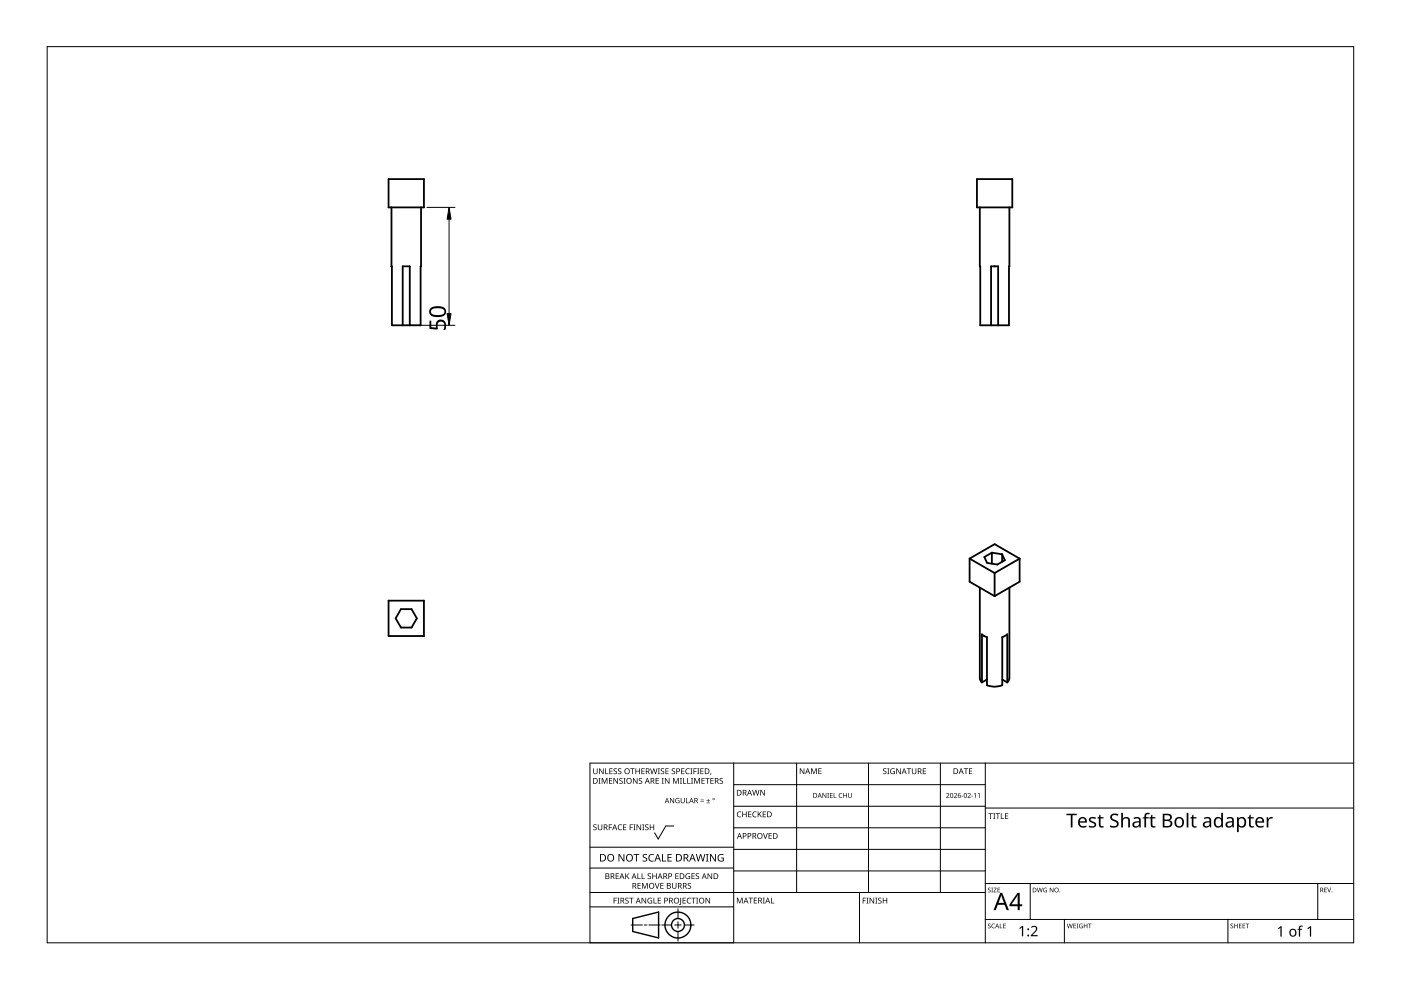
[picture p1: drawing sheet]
<svg xmlns="http://www.w3.org/2000/svg" width="297mm" height="210mm" viewBox="0 0 297 210" stroke-linecap="round" stroke-linejoin="round" font-family="sans-serif">
<g fill="none" stroke="#000" stroke-width=".38">
<path d="M82.4 38h7.5v6h-7.5zM207.1 38h7.5v6h-7.5zM83 44v12.5M83 56.5h.1M89.3 44l-.1 25h-6.1l-.1-12.5M207.7 44l.1 25h6.1l.1-25M85.4 69v-12.5h1.5v12.5M210.1 69v-12.5h1.5v12.5M205.6 118.4l5.3 3.1M205.6 118.4v4.9l5.3 3.1M210.3 117.2v2.3M210.3 117.2l2.2 .3"/>
<path d="M210.3 117.2l-1.6 .9 .6 1.3 2.2 .3 1.6-.9-.6-1.3M212.5 117.5v1.6M216.2 118.4l-5.3 3.1M216.2 118.4v4.9l-5.3 3.1M216.2 118.4l-5.3-3-5.3 3M82.4 127.4h7.5v7.5h-7.5zM85 129.2h2.3l1.1 1.9-1.1 2h-2.3l-1.1-2zM207.7 124.6v19.1M208.2 134.5l.5 .4M208.2 134.5v10.2l1.1-.6M210.9 121.5v4.9M213.5 134.5l-1 .6v10.2a4.5 4.5 0 0 1-3.2 0v-10.2l-.6-.2"/>
<path d="M213.6 134.5v10.2l-1.1-.6M214 124.6v19.1M207.7 143.8l.5 .9M214 143.8l-.1 .4-.4 .5"/>
</g>
<path d="M10 9.9h277v190h-277z" fill="none" stroke="#000" stroke-width=".21"/>
<g fill="none" stroke="#000" stroke-width=".21">
<path d="M125.1 179.6h30.5M142.8 175.1h-1.6l-1.6 2.8-.8-1.3M155.6 166.4h53.3M155.6 161.8v38.1h-30.5v-38.1h161.9M168.9 161.8v27.4M184.1 161.8v27.4M199.4 161.8v27.4M208.9 170.9h-53.3M208.9 175.5h-53.3M208.9 161.8v38.1M287 171.3h-78.1M125.1 192.3h30.5"/>
<path d="M125.1 189.2h83.8M133.8 196.1h2.4M136.6 196.1h.6M140 196.1h-2.4M140.3 196.1h2.1M143.1 196.1h1.3M143.7 195.4v1.4M143.7 197.5v2M143.7 192.7v2M147.2 196.1h-2.1M155.6 180.1h53.3M155.6 184h-30.5"/>
<path d="M182.2 189.2v10.7M208.9 184.7h-53.3M218.4 187.3v7.6M225.7 194.9v5M260.3 194.9v5M279.4 187.3v7.6M287 194.9h-78.1M287 187.3h-78.1"/>
</g>
<g fill="#000">
<path d="M125.8 174.9l.5-.1h.2l-.1 .2a.25 .25 0 0 0-.3-.1 .25 .25 0 0 0 0 .4 .42 .42 0 0 1 .4 .5 .42 .42 0 0 1-.7 .2v-.1a.27 .27 0 0 0 .5 0 .27 .27 0 0 0-.1-.4l-.4-.2zM125.8 162.9h.1v.8a.32 .32 0 0 0 .3 .3 .32 .32 0 0 0 .3-.3v-.8h.2v.8a.47 .47 0 0 1-.5 .4 .47 .47 0 0 1-.4-.4zM126.9 165h.4l-.1 .1v1l.1 .1h-.4l.1-.1v-1zM126.8 174.8h.1v.8a.32 .32 0 0 0 .3 .3 .32 .32 0 0 0 .3-.3v-.8h.2v.8a.47 .47 0 0 1-.5 .4 .47 .47 0 0 1-.4-.4zM127 162.9h.2l.6 1v-1h.2v1.2h-.2l-.7-1 .1 1h-.2zM127.6 165h.2l.4 1 .4-1h.2v1.2h-.2v-1.1l-.4 1.1h-.1l-.4-1.1v1.1h-.1zM128.3 162.9h.2v1.1h.5v.1h-.7zM129.1 174.8h.7v.1h-.6v.5h.5v.1h-.5v.5h-.1zM129.1 165h.7v.1h-.5v.4h.5v.1h-.5v.4h.5v.2h-.7zM129.2 162.9h.7v.1h-.5v.4h.4v.2h-.4v.4h.5v.1h-.7zM130.1 163l.5-.1 .2 .1v.1a.25 .25 0 0 0-.4-.1 .25 .25 0 0 0 0 .4 .42 .42 0 0 1 .4 .5 .42 .42 0 0 1-.7 .2v-.1a.27 .27 0 0 0 .5 0 .27 .27 0 0 0-.1-.4l-.4-.2zM130.1 165h.1l.7 1v-1h.1v1.2h-.2l-.6-1v1h-.1z"/>
<path d="M131.1 175l.5-.2 .3 .1-.1 .1a.49 .49 0 0 0-.7 .4 .49 .49 0 0 0 .8 .4 .57 .57 0 0 1-.8 0 .57 .57 0 0 1 0-.8zM131.1 163l.4-.1 .2 .1v.1a.25 .25 0 0 0-.4-.1 .25 .25 0 0 0 0 .4 .42 .42 0 0 1 .4 .5 .42 .42 0 0 1-.6 .2v-.1a.27 .27 0 0 0 .4 0 .27 .27 0 0 0-.1-.4l-.3-.2zM131.4 165.1l.4-.2 .2 .1v.1a.25 .25 0 0 0-.4-.1 .25 .25 0 0 0 0 .4l.4 .2v.4l-.4 .2-.3-.1 .1-.1a.27 .27 0 0 0 .4 .1 .27 .27 0 0 0-.1-.4l-.4-.3zM132.2 165h.4l-.1 .1v1l.1 .1h-.4l.1-.1v-1zM132.1 174.8h.7v.1h-.5v.4h.5v.1h-.5v.5h.5v.1h-.7zM133.5 174.8h.7v.1h-.5v.5h.5v.1h-.5v.5h-.2zM133.6 162.9h.9v.1h-.3v1.1h-.2v-1.1h-.4zM134.3 174.8h.4l-.1 .1v1l.1 .1h-.4l.1-.1v-1zM134.2 165h.2l.6 1v-1h.2v1.2h-.2l-.7-1v1h-.1zM134.7 162.9h.2v.5h.6v-.5h.2v1.2h-.2v-.5h-.6v.5h-.2zM135 174.8h.1l.7 1v-1h.1v1.2h-.2l-.6-1v1h-.1zM135.5 165.1l.4-.2 .2 .1v.1a.25 .25 0 0 0-.4-.1 .25 .25 0 0 0 0 .4l.4 .2v.4l-.4 .2-.3-.1 .1-.1a.27 .27 0 0 0 .4 .1 .27 .27 0 0 0-.1-.4l-.3-.3z"/>
<path d="M136.2 174.8h.4l-.1 .1v1l.1 .1h-.4l.1-.1v-1zM136 162.9h.7v.1h-.6v.4h.5v.2h-.5v.4h.6v.1h-.7zM136.8 174.9l.4-.1h.3l-.1 .2a.25 .25 0 0 0-.3-.1 .25 .25 0 0 0 0 .4 .42 .42 0 0 1 .4 .5 .42 .42 0 0 1-.7 .2v-.1a.27 .27 0 0 0 .5 0 .27 .27 0 0 0-.1-.4l-.4-.2zM137.8 174.8h.1v.5h.6v-.5h.2v1.2h-.2v-.6h-.6v.6h-.1zM137.8 162.9h.2l.3 1 .2-1h.2l.3 1 .2-1h.2l-.3 1.2h-.2l-.3-1-.3 1h-.1zM139 165h.7v.1h-.5v.4h.5v.1h-.5v.4h.5v.2h-.7zM139.5 162.9h.4l-.1 .1v1l.1 .1h-.4l.1-.1v-1zM140.3 165h.4l-.1 .1v1l.1 .1h-.4l.1-.1v-1zM140.1 163l.5-.1 .2 .1v.1a.25 .25 0 0 0-.4-.1 .25 .25 0 0 0 0 .4 .42 .42 0 0 1 .4 .5 .42 .42 0 0 1-.7 .2l.1-.1a.27 .27 0 0 0 .4 0 .27 .27 0 0 0-.1-.4l-.4-.2zM141.1 162.9h.7v.1h-.6v.4h.5v.2h-.5v.4h.6v.1h-.7zM141 165h.1l.7 1v-1h.1v1.2h-.1l-.7-1v1h-.1zM142.1 169.2h.1l.6 .9v-.9h.1v1.1h-.1l-.6-.9v.9h-.1z"/>
<path d="M142.5 163l.4-.1 .2 .1v.1a.25 .25 0 0 0-.4-.1 .25 .25 0 0 0 0 .4 .42 .42 0 0 1 .4 .5 .42 .42 0 0 1-.6 .2v-.1a.27 .27 0 0 0 .4 0 .27 .27 0 0 0-.1-.4l-.4-.2zM142.7 165h.2l.4 1 .4-1h.2v1.2h-.1v-1.1l-.4 1.1h-.2l-.4-1.1v1.1h-.1zM143.3 169.3l.5-.1 .3 .1-.1 .1a.45 .45 0 0 0-.7 .3 .45 .45 0 0 0 .6 .5v-.4h-.2v-.1h.4v.6a.6 .6 0 0 1-.8-.2 .6 .6 0 0 1 0-.8zM144.2 165h.4l-.2 .1v1l.2 .1h-.4l.1-.1v-1zM144.8 165h.2v1h.5v.2h-.7zM144.4 162.9h.7v.1h-.5v.4h.5v.2h-.5v.4h.5v.1h-.7zM144.3 169.2h.2v.7a.28 .28 0 0 0 .2 .3 .28 .28 0 0 0 .3-.3v-.7h.2v.7a.42 .42 0 0 1-.5 .4 .42 .42 0 0 1-.4-.4zM145.5 169.2h.1v1h.5v.1h-.6zM145.7 165h.2v1h.5v.2h-.7zM145.5 163.1l.3-.2 .4 .1v.1l-.3-.1a.49 .49 0 0 0-.4 .7 .49 .49 0 0 0 .7 .3 .57 .57 0 0 1-.8-.1 .57 .57 0 0 1 0-.8zM146.4 162.9h.4l-.1 .1v1l.1 .1h-.4l.1-.1v-1zM146.5 165h.5l-.2 .1v1l.2 .1h-.5l.2-.1v-1z"/>
<path d="M147 162.9h.7v.1h-.5v.5h.5v.1h-.5v.5h-.2zM147.2 165h.2l.4 1 .4-1h.2v1.2h-.2l.1-1.1-.5 1.1h-.1l-.4-1.1v1.1h-.1zM147.8 162.9h.5l-.2 .1v1l.2 .1h-.5l.2-.1v-1zM148.5 169.9h.7v.1h-.7zM148.5 169.5h.7v.2h-.7zM148.5 162.9h.7v.1h-.6v.4h.5v.2h-.5v.4h.6v.1h-.7zM148.7 165h.7v.1h-.5v.4h.5v.1h-.5v.4h.5v.2h-.7zM149.8 170.2h.7v.1h-.7zM149.5 165h.9v.1h-.3v1.1h-.2v-1.1h-.4zM150.1 169.4l.1 .3h.3l-.3 .1v.3l-.1-.3h-.3l.3-.1zM150.7 163.9h.1l-.2 .4zM150.6 165h.7v.1h-.5v.4h.5v.1h-.5v.4h.5v.2h-.7z"/>
<path d="M152.6 165.1l.4-.2 .3 .1-.1 .1a.25 .25 0 0 0-.4-.1 .25 .25 0 0 0 0 .4l.4 .2 .1 .4-.4 .2-.4-.1 .1-.1a.27 .27 0 0 0 .5 .1 .27 .27 0 0 0-.1-.4l-.4-.3zM156.4 172.2l.4-.2 .4 .1-.1 .1a.49 .49 0 0 0-.7 .5 .49 .49 0 0 0 .7 .4 .57 .57 0 0 1-.8 0 .57 .57 0 0 1 0-.8zM157.4 172.1h.1v.5h.7v-.5h.1v1.2h-.1v-.6h-.7v.6h-.1zM158.6 172.1h.7v.1h-.5v.4h.5v.1h-.5v.4h.5v.2h-.7zM159.7 172.2l.3-.2 .4 .1v.1h-.3a.49 .49 0 0 0-.4 .6 .49 .49 0 0 0 .7 .3 .57 .57 0 0 1-.8 0 .57 .57 0 0 1 0-.8zM159.5 167.5h.1l.3 1 .3-1h.1l.3 1 .3-1h.1l-.3 1.2h-.2l-.3-1.1-.2 1.1h-.2zM160.7 172.1h.1v.6l.5-.6h.2l-.5 .5 .5 .7h-.1l-.5-.6-.1 .6h-.1zM161.8 176.6h.1l.4 1.1 .3-1.1h.2l-.4 1.2h-.2zM161.2 167.5h.2l.6 1v-1h.2v1.2h-.2l-.7-1v1h-.1zM161.7 172.1h.7v.1h-.5v.4h.5v.1h-.5v.4h.5v.2h-.7zM163 176.6h.6v.2h-.5v.3h.5v.2h-.5v.4h.5v.1h-.6zM169.6 162.9h.2l.6 1v-1h.1v1.2h-.1l-.7-1v1h-.1z"/>
<path d="M172 162.9h.2l.4 1 .3-1h.3v1.2h-.2v-1l-.4 1h-.1l-.4-1.1v1.1h-.1zM173.5 162.9h.7v.1h-.5v.4h.4v.1h-.4v.5h.5v.1h-.7zM174.4 168.1h.1l.6 .9v-.9h.1v1.1h-.2l-.5-.9v.9h-.1zM175.4 168.1h.4l-.2 .1 .2 1h-.4l.1-.1zM176 168.1h.5v.2h-.4v.3h.4v.1h-.4v.4h.4v.1h-.5zM176.8 168.1h.1v1h.4v.1h-.5zM178 168.3l.3-.2 .3 .1-.1 .1a.41 .41 0 0 0-.6 .4 .41 .41 0 0 0 .7 .3 .48 .48 0 0 1-.7 0 .48 .48 0 0 1 .1-.7zM178.8 168.1h.1v.5h.5v-.5h.2v1.1h-.2v-.5h-.5v.5h-.1zM179.8 168.1h.2v.7a.26 .26 0 0 0 .2 .3 .26 .26 0 0 0 .3-.3v-.7h.1v.7a.39 .39 0 0 1-.4 .4 .39 .39 0 0 1-.4-.4zM187.3 163l.4-.1 .2 .1v.1a.25 .25 0 0 0-.4-.1 .25 .25 0 0 0 0 .4 .42 .42 0 0 1 .4 .5 .42 .42 0 0 1-.6 .2v-.1a.27 .27 0 0 0 .4 0 .27 .27 0 0 0-.1-.4l-.3-.2zM188.1 162.9h.5l-.2 .1v1l.2 .1h-.5l.2-.1v-1zM188.9 163.1l.5-.2 .3 .1v.1a.5 .5 0 0 0-.8 .4 .5 .5 0 0 0 .7 .5v-.4h-.3v-.1h.4v.6a.66 .66 0 0 1-.8-.1 .66 .66 0 0 1 0-.9z"/>
<path d="M190 162.9h.2l.7 1-.1-1h.2v1.2h-.2l-.6-1v1h-.2zM192.3 162.9h.9v.1h-.4v1.1h-.2v-1.1h-.3zM193.3 162.9h.2v.8a.32 .32 0 0 0 .3 .3 .32 .32 0 0 0 .3-.3v-.8h.2v.8a.47 .47 0 0 1-.5 .4 .47 .47 0 0 1-.5-.4zM195.7 162.9h.6v.1h-.5v.4h.5v.2h-.5v.4h.5v.1h-.6zM200.6 168.3a.37 .37 0 0 1 .6 0 .37 .37 0 0 1-.2 .5l-.2 .3h.5v.1h-.7l.3-.4a.27 .27 0 0 0 .3-.4 .27 .27 0 0 0-.5-.1zM202.3 168.3a.37 .37 0 0 1 .6 0 .37 .37 0 0 1-.3 .5l-.2 .3h.5v.1h-.7l.3-.4a.27 .27 0 0 0 .3-.4 .27 .27 0 0 0-.4-.1zM203.9 168.7h.3v.1h-.3zM204.4 162.9h.9v.1h-.4v1.1h-.2v-1.1h-.3zM205.2 168.3a.37 .37 0 0 1 .6 0 .37 .37 0 0 1-.3 .5l-.2 .3h.5v.1h-.6l.2-.4a.27 .27 0 0 0 .3-.4 .27 .27 0 0 0-.4-.1zM206 168.7h.3v.1h-.3zM205.4 162.9h.7v.1h-.5v.4h.5v.1h-.5v.5h.5v.1h-.7zM206.5 168.4l.4-.3v1.1h-.2l.1-.9z"/>
<path d="M207.3 168.4l.4-.3v1.1h-.1v-.9zM209.6 172.4h.9v.2h-.4v1h-.1v-1h-.4zM210.6 172.4h.4l-.1 .1v1l.1 .1h-.4l.1-.1v-1zM211.1 172.4h.9v.2h-.4v1h-.1v-1h-.4zM212.2 172.4h.2v1.1h.5v.1h-.7zM213.1 172.4h.7v.2h-.6v.3h.5v.2h-.5v.4h.6v.1h-.7zM226.1 172.5h2.2v.4h-.9v2.5h-.4v-2.5h-.9zM231 173.5a1.29 1.29 0 0 1 1.4-.1l-.2 .2-.4-.1a.35 .35 0 0 0-.6 .2 .35 .35 0 0 0 .4 .4l.2 .1a.66 .66 0 0 1 .6 .8 .66 .66 0 0 1-.9 .5l-.6-.2v-.3l.7 .2 .4-.2v-.3l-.6-.3a.58 .58 0 0 1-.4-.9zM233.1 172.8h.2v.5h.7v.2h-.7v1.3l.2 .4 .5-.1v.3a.67 .67 0 0 1-1-.6v-1.3h-.3v-.1l.3-.2zM235.5 172.8a1.38 1.38 0 0 1 1.6-.2l-.1 .4-.4-.2a.55 .55 0 0 0-.8 .3 .55 .55 0 0 0 .6 .7 .88 .88 0 0 1 .8 1.1 .88 .88 0 0 1-1.3 .6l-.6-.2v-.3l.2 .1a.82 .82 0 0 0 1.3-.4l-.1-.3-.4-.3a.88 .88 0 0 1-.8-1.3zM237.7 172.3h.4v1.3a.84 .84 0 0 1 .9-.3 .84 .84 0 0 1 .6 .7v1.4h-.4v-1.4a.59 .59 0 0 0-.7-.5 .59 .59 0 0 0-.4 .8v1.1h-.4zM242.8 172.5l.8-.2 .2 .1-.1 .3a.46 .46 0 0 0-.6 0 .46 .46 0 0 0-.1 .6h.5v.2h-.5v1.9h-.4v-1.9h-.3v-.1l.3-.2z"/>
<path d="M244.1 172.8h.2v.5h.7v.2h-.7v1.3l.2 .4 .5-.1v.3a.67 .67 0 0 1-1-.6v-1.3h-.3v-.1l.3-.2zM252.8 172.8h.2v.5h.7v.2h-.7v1.3l.2 .4 .5-.1v.3a.67 .67 0 0 1-1-.6v-1.3h-.3v-.1l.3-.2zM265 172.8h.2v.5h.6v.2h-.6v1.3l.2 .4 .4-.1v.3a.67 .67 0 0 1-1-.6v-1.3h-.3v-.1l.3-.2zM268.6 173.3h.3v.4l.4-.4 .5-.1v.4h-.5l-.3 .3-.1 1.5h-.3zM130.1 190.3h.7v.2h-.5v.4h.4v.1h-.4v.6h-.2zM130.5 185.2h.7v.1h-.5v.4h.5v.1h-.5v.4h.5v.2h-.7zM130.9 190.3h.4l-.1 .2v.9l.1 .2h-.4l.1-.2v-.9zM131.1 181.1h.3l.8 1.3v-1.3h.2v1.6h-.3l-.8-1.4v1.4h-.2zM132.6 190.5l.4-.2 .3 .1-.1 .1a.25 .25 0 0 0-.4-.1 .25 .25 0 0 0 0 .4 .4 .4 0 0 1 .5 .3 .4 .4 0 0 1-.3 .5 .4 .4 0 0 1-.5-.2h.1a.27 .27 0 0 0 .5 .1 .27 .27 0 0 0-.1-.5l-.4-.2zM132.6 185.2h.1v.6l.6-.6h.1l-.4 .5 .5 .7h-.2l-.5-.6-.1 .6h-.1zM133.4 190.3h.9v.2h-.4v1.1h-.1v-1.1h-.4zM134.3 181.1h1.2v.2h-.5v1.4h-.2v-1.4h-.5z"/>
<path d="M135.2 185.2h.1v1h.5v.2h-.6zM135.2 187.2h.6v.1h-.5v.4h.5v.2h-.5v.4h.5v.1h-.6zM136 185.2h.2v1h.5v.2h-.7zM136.1 187.2h.2l.4 1 .4-1h.2v1.2h-.1v-1l-.4 1h-.2l-.4-1 .1 1h-.2zM136 190.3h.2l.7 1.1-.1-1.1h.2v1.3h-.2l-.6-1v1h-.2zM136.3 181.2l.4-.1h.5l-.2 .2a.33 .33 0 0 0-.5 .1 .33 .33 0 0 0 .4 .4 .49 .49 0 0 1 .3 .7 .49 .49 0 0 1-.8 .2l-.2-.1v-.2l.3 .1a.35 .35 0 0 0 .5-.2 .35 .35 0 0 0-.4-.4l-.3-.3zM137.4 190.5l.6-.2 .3 .1-.1 .1a.5 .5 0 0 0-.8 .4 .5 .5 0 0 0 .7 .5v-.3h-.3v-.2h.5v.6a.66 .66 0 0 1-.9-.1 .66 .66 0 0 1 0-.9zM137.4 185.3l.4-.2 .2 .1v.1a.25 .25 0 0 0-.4-.1 .25 .25 0 0 0 0 .4 .42 .42 0 0 1 .4 .6 .42 .42 0 0 1-.6 .2v-.2a.27 .27 0 0 0 .4 .1 .27 .27 0 0 0-.1-.4l-.3-.3zM137.7 181.3l.4-.2h.6l-.1 .2-.4-.1a.64 .64 0 0 0-.5 .9 .64 .64 0 0 0 .9 .3v.2a.83 .83 0 0 1-1-.3 .83 .83 0 0 1 .1-1zM138.6 190.3h.1v1.1h.5v.2h-.6zM138.8 187.2h.2l.3 1.1 .4-1.1h.1l-.4 1.2h-.1zM138.3 185.2h.2v.5h.6v-.5h.1v1.2h-.1v-.6h-.6v.6h-.2z"/>
<path d="M139.5 190.3h.6v.2h-.5v.4h.5v.1h-.5v.4h.5v.2h-.6zM140.4 181.1h.2v1.4h.7v.2h-.9zM140 187.2h.7v.1h-.5v.4h.5v.2h-.5v.4h.5v.1h-.7zM141.5 181.1h.9v.2h-.7v.4h.7v.2h-.7v.6h.7v.2h-.9zM142.5 187.2h.1v.8a.32 .32 0 0 0 .4 .3 .32 .32 0 0 0 .3-.3v-.8h.1v.8a.47 .47 0 0 1-.4 .4 .47 .47 0 0 1-.5-.4zM143.2 185.2h.7v.1h-.6v.4h.5v.1h-.5v.4h.6v.2h-.7zM144.2 190.3h.2v1.3l-.1 .2-.3 .1v-.2l.2-.1zM144.7 190.3h.7v.2h-.5v.4h.5v.1h-.5v.4h.5v.2h-.7zM145.5 185.3l.4-.2 .4 .1-.1 .1a.5 .5 0 0 0-.7 .4 .5 .5 0 0 0 .7 .5v-.3h-.3v-.2h.4v.6a.66 .66 0 0 1-.9-.1 .66 .66 0 0 1 .1-.9zM145.8 190.5l.3-.2 .4 .1v.1h-.3a.49 .49 0 0 0-.4 .6 .49 .49 0 0 0 .7 .3 .57 .57 0 0 1-.8 0 .57 .57 0 0 1 0-.8zM145.9 187.3l.4-.1 .2 .1v.1a.25 .25 0 0 0-.4-.1 .25 .25 0 0 0 0 .4l.4 .2v.3l-.4 .2h-.3l.1-.1a.27 .27 0 0 0 .4 0 .27 .27 0 0 0-.1-.4l-.4-.2zM146.6 190.3h.9v.2h-.4v1.1h-.1v-1.1h-.4z"/>
<path d="M146.6 185.2h.7v.1h-.5v.4h.5v.1h-.5v.4h.5v.2h-.7zM147.6 190.3h.4l-.1 .2v.9l.1 .2h-.4l.1-.2v-.9zM147.6 185.3l.4-.2 .2 .1v.1a.25 .25 0 0 0-.4-.1 .25 .25 0 0 0 0 .4 .42 .42 0 0 1 .4 .6 .42 .42 0 0 1-.7 .2l.1-.2a.27 .27 0 0 0 .4 .1 .27 .27 0 0 0-.1-.4l-.4-.3zM147.5 181.1h.2l.4 1.3 .3-1.3h.2l.4 1.3 .3-1.3h.2l-.4 1.6h-.2l-.4-1.4-.3 1.4h-.2zM149.7 181.1h.5l-.2 .1v1.3l.2 .2h-.5l.1-.2v-1.3zM149.6 190.3h.2l.6 1.1v-1.1h.2v1.3h-.2l-.7-1v1h-.1zM150 185.2h.2l.6 1v-1h.2v1.2h-.2l-.6-1v1h-.2zM150.5 181.1h.3l.8 1.3v-1.3h.2v1.6h-.2l-.9-1.4v1.4h-.2zM152.4 181.3l.7-.2h.3l-.1 .2a.65 .65 0 0 0-1 .5 .65 .65 0 0 0 .9 .7v-.5h-.3v-.2h.5v.8a.86 .86 0 0 1-1.1-.2 .86 .86 0 0 1 .1-1.1zM156.2 190.3h.3l.3 1 .4-1h.3v1.2h-.2v-1l-.4 1h-.1l-.4-1v1h-.2zM158.7 190.3h.9v.2h-.3v1h-.2v-1h-.4zM159.8 190.3h.7v.2h-.5v.3h.5v.2h-.5v.4h.5v.1h-.7z"/>
<path d="M161.7 190.3h.5l-.2 .2v.9l.2 .1h-.5l.2-.1v-.9zM163.5 190.3h.1v1.1h.6v.1h-.7zM182.9 190.3h.7v.2h-.5v.4h.5v.1h-.5v.6h-.2zM183.7 190.3h.4l-.1 .2v.9l.1 .2h-.4l.1-.2v-.9zM184.4 190.3h.1l.7 1v-1h.1v1.3h-.1l-.7-1v1h-.1zM185.6 190.3h.4l-.1 .2v.9l.1 .2h-.4l.1-.2v-.9zM186.2 190.5l.5-.2 .2 .1v.1a.25 .25 0 0 0-.4-.1 .25 .25 0 0 0 0 .4l.4 .2v.4l-.4 .2-.3-.1v-.1a.27 .27 0 0 0 .5 .1 .27 .27 0 0 0-.1-.5l-.4-.2zM187.2 190.3h.1v.6h.6v-.6h.2v1.3h-.2v-.6h-.6v.6h-.1zM209.5 188.3l.3-.1 .2 .2a.24 .24 0 0 0-.3-.1 .24 .24 0 0 0-.1 .3 .24 .24 0 0 0 .3 .1l.2 .2-.1 .2-.4 .1-.2-.2a.23 .23 0 0 0 .4 .2 .23 .23 0 0 0 0-.4l-.3-.2zM209.5 195.9l.3-.1 .2 .2a.24 .24 0 0 0-.3-.1 .24 .24 0 0 0-.1 .3 .24 .24 0 0 0 .3 .1 .31 .31 0 0 1 0 .5 .31 .31 0 0 1-.5-.1 .23 .23 0 0 0 .4 .1 .23 .23 0 0 0 0-.4l-.3-.2zM210.2 188.2h.3l-.1 .1 .1 .9h-.3l.1-.1zM210.3 196l.4-.2 .2 .1v.1a.39 .39 0 0 0-.6 .3 .39 .39 0 0 0 .6 .4 .46 .46 0 0 1-.7-.1 .46 .46 0 0 1 .1-.6z"/>
<path d="M210.7 188.2h.6l-.5 .9h.5v.1h-.7l.5-.9h-.4zM212 195.8h.1v.9l.4 .1h-.5zM211.5 188.2h.5l-.4 .1v.3h.4l-.4 .1v.4l.4 .1h-.5zM212.7 195.8h.5l-.4 .1v.3h.4l-.4 .2v.3l.4 .1h-.5zM216.1 196.8l.6-.5h.2v2.2h-.2v-1.9l-.4 .4zM218.6 196.5a.76 .76 0 0 1 1.2 0 .76 .76 0 0 1-.3 1.2l-.6 .6h1.1v.2h-1.4v-.2l.7-.8a.52 .52 0 0 0 .3-.8 .52 .52 0 0 0-.9 0zM219.8 188.2h.2l.2 .8 .2-.8h.1l.3 .8 .2-.8h.1l-.3 1h-.1l-.2-.8-.3 .8h-.1zM221.3 188.3h.7h-.1a.4 .4 0 0 0-.6 .4 .4 .4 0 0 0 .6 .4v-.3l-.2-.1h.3v.5a.53 .53 0 0 1-.7-.2 .53 .53 0 0 1 0-.7zM222.6 188.2h.1l.5 .8v-.8h.1v1h-.1l-.5-.8v.8h-.1zM226.2 195.8h.1l.2 .9 .3-.9h.1l.2 .9 .2-.9h.1l-.2 1h-.1l-.3-.8-.2 .8h-.1zM227.6 195.8h.5l-.4 .1v.3h.4l-.4 .2v.3l.4 .1h-.5zM228.3 195.8h.3l-.1 .1 .1 .9h-.3l.1-.1z"/>
<path d="M228.9 196l.7-.1-.2 .1a.4 .4 0 0 0-.5 .3 .4 .4 0 0 0 .5 .4v-.3l-.2-.1h.4v.5a.53 .53 0 0 1-.7-.1 .53 .53 0 0 1 0-.7zM229.8 195.8h.1v.4h.5v-.4h.1v1h-.1v-.4h-.5v.4h-.1zM230.7 195.8h.7l-.3 .1v.9h-.1v-.9zM260.9 195.9l.4-.1 .1 .2a.24 .24 0 0 0-.3-.1 .24 .24 0 0 0-.1 .3 .24 .24 0 0 0 .4 .1 .31 .31 0 0 1 0 .5 .31 .31 0 0 1-.5-.1 .23 .23 0 0 0 .3 .1 .23 .23 0 0 0 .1-.4l-.4-.2zM261.7 195.8h.1v.4h.5v-.4h.1v1h-.1v-.4h-.5v.4h-.1zM262.7 195.8h.5l-.4 .1v.3h.4l-.4 .2v.3l.4 .1h-.5zM263.5 195.8h.5l-.4 .1v.3h.4l-.4 .2v.3l.4 .1h-.5zM264.1 195.8h.7l-.3 .1v.9h-.1v-.9zM270.9 196.9l.6-.5h.2v2.2h-.2v-1.9l-.4 .3zM275.5 196.4l.7-.1v.2h-.4l-.1 .2-.1 .2h.5v.2h-.5v1.5h-.2v-1.5h-.3l.3-.2zM277.2 196.9l.6-.5h.2v2.2h-.3v-1.9l-.4 .3zM280.8 188.2h.5l-.4 .1v.3h.4l-.4 .1v.4l.4 .1h-.5z"/>
<path d="M281.4 188.2h.1l.3 .8 .3-.8h.1l-.3 1h-.1z"/>
<path d="M125.8 165h.3a.54 .54 0 0 1 .6 .6 .56 .56 0 0 1-.6 .6h-.3zM125.9 165.1v.9h.2a.43 .43 0 0 0 .5-.4 .41 .41 0 0 0-.5-.5z"/>
<path d="M128 174.8h.3a.35 .35 0 0 1 .5 .2 .35 .35 0 0 1-.3 .5l.4 .5h-.2l-.3-.5h-.2v.5h-.2zM128.2 174.9v.5h.1a.23 .23 0 0 0 .3-.2 .23 .23 0 0 0-.3-.3z"/>
<path d="M130.3 174.8h.1l.5 1.2h-.2l-.1-.4h-.5l-.2 .4h-.1zM130.3 175l-.2 .5h.4z"/>
<path d="M132.3 163.5a.61 .61 0 0 1 1.2 0 .61 .61 0 0 1-1.2 0zM132.7 163.1l-.1 .4a.45 .45 0 0 0 .5 .4 .45 .45 0 0 0 .3-.5 .45 .45 0 0 0-.5-.4z"/>
<path d="M132.7 165.6a.61 .61 0 0 1 1.2 0 .61 .61 0 0 1-1.2 0zM133.1 165.2a.47 .47 0 0 0-.1 .7 .47 .47 0 0 0 .7-.1 .45 .45 0 0 0 0-.6 .45 .45 0 0 0-.6 0z"/>
<path d="M136.9 162.9h.4a.35 .35 0 0 1 .4 .3 .35 .35 0 0 1-.2 .4l.3 .5h-.2l-.3-.5h-.2v.5h-.2zM137.1 163v.5h.2a.23 .23 0 0 0 .3-.2 .23 .23 0 0 0-.3-.3z"/>
<path d="M137.2 165h.1l.5 1.2h-.2l-.1-.4h-.5l-.1 .4h-.2zM137.2 165.1l-.2 .6h.4z"/>
<path d="M138 165h.3a.35 .35 0 0 1 .4 .2 .35 .35 0 0 1-.2 .4l.3 .6h-.2l-.3-.5h-.2v.5h-.1zM138.1 165.1v.4h.2a.23 .23 0 0 0 .3-.2 .23 .23 0 0 0-.3-.2z"/>
<path d="M141.4 169.2h.1l.4 1.1h-.1l-.2-.3h-.4l-.1 .3h-.2zM141.4 169.3l-.2 .5h.4z"/>
<path d="M143.4 162.9h.3a.41 .41 0 0 1 .5 .5 .41 .41 0 0 1-.6 .3v.4h-.2zM143.6 163v.5a.29 .29 0 0 0 .4-.2 .29 .29 0 0 0-.4-.3z"/>
<path d="M146.5 169.2h.2l.4 1.1h-.2l-.1-.3h-.4l-.2 .3h-.1zM146.6 169.3l-.2 .5h.4z"/>
<path d="M147.2 169.2h.3a.31 .31 0 0 1 .4 .2 .31 .31 0 0 1-.2 .4l.3 .5h-.1l-.3-.5h-.2v.5h-.2zM147.4 169.3v.4h.1a.21 .21 0 0 0 .3-.2 .21 .21 0 0 0-.3-.2z"/>
<path d="M149.4 162.9h.4a.61 .61 0 0 1 .6 .6 .61 .61 0 0 1-.6 .6h-.4zM149.6 163v1h.2a.48 .48 0 0 0 .4-.5 .48 .48 0 0 0-.4-.5z"/>
<path d="M151.1 169.4a.24 .24 0 0 1 .4 0 .24 .24 0 0 1-.4 0zM151.2 169.4a.15 .15 0 0 0 .3 0 .15 .15 0 0 0-.3 0z"/>
<path d="M151.6 165h.3a.35 .35 0 0 1 .4 .2 .35 .35 0 0 1-.2 .4l.3 .6h-.1l-.3-.5h-.3v.5h-.1zM151.7 165.1v.4h.2a.23 .23 0 0 0 .3-.2 .23 .23 0 0 0-.3-.2z"/>
<path d="M156.7 176.6h.2l.4 1.2h-.1l-.2-.3h-.5l-.1 .3h-.2zM156.8 176.8l-.2 .5h.4z"/>
<path d="M156.2 167.5h.4a.61 .61 0 0 1 .6 .6 .61 .61 0 0 1-.6 .6h-.4zM156.4 167.6v1h.2a.49 .49 0 0 0 .4-.4 .49 .49 0 0 0-.3-.6z"/>
<path d="M157.5 167.5h.3a.35 .35 0 0 1 .4 .2 .35 .35 0 0 1-.2 .4l.3 .6h-.1l-.3-.5h-.3v.5h-.1zM157.6 167.6v.5h.2a.23 .23 0 0 0 .3-.3 .23 .23 0 0 0-.3-.2z"/>
<path d="M157.5 176.6h.3a.41 .41 0 0 1 .5 .5 .41 .41 0 0 1-.7 .3v.4h-.1zM157.6 176.8v.4a.29 .29 0 0 0 .5-.2 .29 .29 0 0 0-.5-.2z"/>
<path d="M158.5 176.6h.3a.41 .41 0 0 1 .5 .5 .41 .41 0 0 1-.6 .3v.4h-.2zM158.7 176.8v.4a.29 .29 0 0 0 .4-.2 .29 .29 0 0 0-.4-.2z"/>
<path d="M158.8 167.5h.2l.5 1.2h-.2l-.1-.4h-.5l-.2 .4h-.1zM158.9 167.6l-.2 .6h.4z"/>
<path d="M159.6 176.6h.3a.35 .35 0 0 1 .4 .3 .35 .35 0 0 1-.2 .4l.3 .5h-.2l-.3-.5h-.2v.5h-.1zM159.7 176.8v.4h.2a.23 .23 0 0 0 .3-.2 .23 .23 0 0 0-.3-.2z"/>
<path d="M160.4 177.2a.65 .65 0 0 1 1.3 0 .65 .65 0 0 1-1.3 0zM160.8 176.8l-.1 .4a.45 .45 0 0 0 .5 .4 .45 .45 0 0 0 .4-.5 .45 .45 0 0 0-.5-.4z"/>
<path d="M162.7 172.1h.3a.61 .61 0 0 1 .6 .6 .61 .61 0 0 1-.6 .6h-.3zM162.8 172.2v.9h.2a.48 .48 0 0 0 .5-.4 .48 .48 0 0 0-.5-.5z"/>
<path d="M163.9 176.6h.4a.61 .61 0 0 1 .6 .7 .61 .61 0 0 1-.7 .5h-.3zM164.1 176.8v.9h.1a.48 .48 0 0 0 .5-.4 .48 .48 0 0 0-.4-.5z"/>
<path d="M171.2 162.9h.1l.5 1.2h-.2l-.1-.4h-.5l-.1 .4h-.2zM171.2 163.1l-.1 .5h.3z"/>
<path d="M172.4 168.1h.3a.46 .46 0 0 1 .6 .5 .47 .47 0 0 1-.6 .6h-.3zM172.6 168.3v.8l.3-.1 .2-.2v-.4z"/>
<path d="M173.7 168.1l.6 1.1-.3-.4h-.4l-.3 .4zM173.8 168.3l-.2 .4h.4z"/>
<path d="M191.6 162.9h.2l.4 1.2h-.1l-.2-.4h-.4l-.2 .4h-.1zM191.7 163.1l-.2 .5h.4z"/>
<path d="M194.6 162.9h.3a.35 .35 0 0 1 .5 .2 .35 .35 0 0 1-.3 .5l.4 .5h-.2l-.3-.5h-.3v.5h-.1zM194.7 163v.5h.2a.23 .23 0 0 0 .3-.2 .23 .23 0 0 0-.3-.3z"/>
<path d="M201.6 168.2l.3-.1 .2 .3v.5l-.2 .3-.3-.1-.1-.2zM201.6 168.3v.4a.26 .26 0 0 0 .2 .4 .26 .26 0 0 0 .2-.4l-.1-.4z"/>
<path d="M203.2 168.2l.5-.1-.4 .2-.1 .3a.35 .35 0 0 1 .5 .2 .35 .35 0 0 1-.3 .5 .35 .35 0 0 1-.3-.5zM203.2 168.9a.22 .22 0 0 0 .4 0 .22 .22 0 0 0-.4 0z"/>
<path d="M202.2 162.9h.3a.55 .55 0 0 1 .6 .6 .56 .56 0 0 1-.6 .6h-.3zM202.3 163v1h.2a.48 .48 0 0 0 .5-.5 .48 .48 0 0 0-.5-.5z"/>
<path d="M203.7 162.9h.2l.4 1.2h-.1l-.2-.4h-.5l-.1 .4h-.2zM203.8 163.1l-.2 .5h.4z"/>
<path d="M204.5 168.2l.3-.1 .2 .3v.5l-.2 .3-.3-.1-.1-.2zM204.5 168.3v.2a.38 .38 0 0 0 .3 .5 .41 .41 0 0 0 .1-.4 .41 .41 0 0 0-.4-.3z"/>
<path d="M228.8 173.5a.94 .94 0 0 1 1.2-.2 .94 .94 0 0 1 .4 1.1h-1.5a.83 .83 0 0 0 .5 .8 .83 .83 0 0 0 .9-.2v.3a1.19 1.19 0 0 1-1.5-.2 1.19 1.19 0 0 1 0-1.6zM229.1 173.7l-.2 .4h1.2a.54 .54 0 0 0-.3-.5 .54 .54 0 0 0-.7 .1z"/>
<path d="M240.3 173.4a.9 .9 0 0 1 1-.2 .9 .9 0 0 1 .6 .8v1.4h-.3l-.1-.3a.74 .74 0 0 1-.9 .4 .74 .74 0 0 1-.4-1 .74 .74 0 0 1 .9-.4h.4a.51 .51 0 0 0-.2-.5 .51 .51 0 0 0-.6 0l-.3 .1zM240.6 174.6l-.1 .4a.61 .61 0 0 0 .7 .1 .61 .61 0 0 0 .3-.7z"/>
<path d="M246.5 172.5h.9a.76 .76 0 0 1 .9 .3 .76 .76 0 0 1-.2 1l-.2 .1a.8 .8 0 0 1 .7 1 .8 .8 0 0 1-1.1 .5h-1zM246.9 174.1v1h.6a.55 .55 0 0 0 .7-.5 .55 .55 0 0 0-.7-.5zM246.9 172.8v1h.5a.5 .5 0 0 0 .7-.5 .5 .5 0 0 0-.7-.5z"/>
<path d="M249.3 173.5a1.02 1.02 0 0 1 1.1-.2 1.02 1.02 0 0 1 .6 1 1.06 1.06 0 0 1-1.3 1.1 1.06 1.06 0 0 1-.6-1.5zM249.6 173.6l-.2 .7a.69 .69 0 0 0 .8 .9 .69 .69 0 0 0 .4-1 .64 .64 0 0 0-.3-.6 .64 .64 0 0 0-.7 0z"/>
<path d="M255.3 173.4a.9 .9 0 0 1 .9-.2 .9 .9 0 0 1 .6 .8v1.4h-.3v-.3a.74 .74 0 0 1-1 .4 .74 .74 0 0 1-.4-1 .74 .74 0 0 1 1-.4h.3a.51 .51 0 0 0-.1-.5 .51 .51 0 0 0-.6 0l-.3 .1zM255.5 174.6a.48 .48 0 0 0 .3 .7 .48 .48 0 0 0 .6-.5v-.4z"/>
<path d="M257.7 173.4l.7-.2 .6 .3-.1-1.2h.4v3.1h-.3l-.1-.3a.96 .96 0 0 1-1.2 .2 .96 .96 0 0 1-.3-1.2zM258 173.6a.88 .88 0 0 0-.3 1 .88 .88 0 0 0 .8 .6 .91 .91 0 0 0 .4-.9 .91 .91 0 0 0-.6-.8z"/>
<path d="M260.1 173.4a.9 .9 0 0 1 .9-.2 .9 .9 0 0 1 .6 .8v1.4h-.3v-.3a.74 .74 0 0 1-1 .4 .74 .74 0 0 1-.4-1 .74 .74 0 0 1 1-.4h.3a.51 .51 0 0 0-.1-.5 .51 .51 0 0 0-.6 0l-.3 .1zM260.3 174.6a.48 .48 0 0 0 .3 .7 .48 .48 0 0 0 .6-.5v-.4z"/>
<path d="M262.3 173.3h.3v.3a.95 .95 0 0 1 1.3-.2 .95 .95 0 0 1 .3 1.2 .9 .9 0 0 1-.6 .8 .9 .9 0 0 1-1-.2v1.2h-.3zM262.8 173.7l-.2 .4a.7 .7 0 0 0 .1 .9 .7 .7 0 0 0 .9 .1 .95 .95 0 0 0-.3-1.6z"/>
<path d="M266.4 173.5a.94 .94 0 0 1 1.2-.2 .94 .94 0 0 1 .4 1.1h-1.5a.83 .83 0 0 0 .5 .8 .83 .83 0 0 0 .9-.2v.3a1.19 1.19 0 0 1-1.6-.2 1.19 1.19 0 0 1 .1-1.6zM266.7 173.7l-.2 .4h1.1a.54 .54 0 0 0-.3-.5 .54 .54 0 0 0-.6 .1z"/>
<path d="M128.4 185.2h.3a.31 .31 0 0 1 .5 .1 .31 .31 0 0 1-.3 .4 .33 .33 0 0 1 .3 .4 .33 .33 0 0 1-.4 .3h-.4zM128.5 185.8v.4h.3a.23 .23 0 0 0 .3-.2 .23 .23 0 0 0-.3-.2zM128.5 185.3v.4h.2a.21 .21 0 0 0 .3-.2 .21 .21 0 0 0-.3-.2z"/>
<path d="M127.2 181.1h.5a.71 .71 0 0 1 .8 .8 .73 .73 0 0 1-.8 .8h-.5zM127.4 181.2v1.3h.2a.56 .56 0 0 0 .7-.6 .54 .54 0 0 0-.6-.7z"/>
<path d="M129.5 185.2h.3a.35 .35 0 0 1 .4 .2 .35 .35 0 0 1-.2 .4l.3 .6h-.1l-.3-.5h-.3v.5h-.1zM129.6 185.3v.4h.2a.23 .23 0 0 0 .3-.2 .23 .23 0 0 0-.3-.2z"/>
<path d="M128.9 181.3a.76 .76 0 0 1 1.1 .1 .76 .76 0 0 1-.1 1.1 .76 .76 0 0 1-1.1-.3v-.5zM129.1 181.4a.62 .62 0 0 0-.1 .8 .62 .62 0 0 0 .8 .2l.1-.1a.61 .61 0 0 0 0-.8 .61 .61 0 0 0-.8-.1z"/>
<path d="M131.6 190.3h.3a.35 .35 0 0 1 .4 .3 .35 .35 0 0 1-.2 .4l.3 .6h-.1l-.3-.5h-.3v.5h-.1zM131.7 190.5v.4h.2a.23 .23 0 0 0 .3-.2 .23 .23 0 0 0-.3-.2z"/>
<path d="M131.8 185.2h.1l.5 1.2h-.2l-.1-.4h-.5l-.1 .4h-.2zM131.9 185.3l-.2 .6h.4z"/>
<path d="M132.9 181.3a.76 .76 0 0 1 1.1 .1 .76 .76 0 0 1-.1 1.1 .76 .76 0 0 1-1.1-.3l-.1-.5zM133.1 181.4a.62 .62 0 0 0-.2 .8 .62 .62 0 0 0 .9 .2l.1-.1a.61 .61 0 0 0 0-.8 .61 .61 0 0 0-.8-.1z"/>
<path d="M134.1 187.2h.3a.35 .35 0 0 1 .5 .2 .35 .35 0 0 1-.3 .5l.4 .5h-.2l-.3-.5h-.2v.5h-.2zM134.3 187.3v.5h.1a.23 .23 0 0 0 .3-.2 .23 .23 0 0 0-.3-.3z"/>
<path d="M134.4 185.2h.1l.5 1.2h-.2l-.1-.4h-.5l-.1 .4h-.2zM134.4 185.3l-.2 .6h.4z"/>
<path d="M135.3 190.3h.1l.5 1.3h-.2l-.1-.4h-.5l-.2 .4h-.1zM135.3 190.5l-.2 .5h.4z"/>
<path d="M137.5 187.8a.61 .61 0 0 1 1.2 0 .61 .61 0 0 1-1.2 0zM137.9 187.4a.47 .47 0 0 0-.1 .7 .47 .47 0 0 0 .7 0v-.1a.45 .45 0 0 0 0-.5 .45 .45 0 0 0-.6-.1z"/>
<path d="M139.4 181.1h.1l.6 1.6h-.2l-.1-.5h-.7l-.2 .5h-.2zM139.4 181.3l-.2 .7h.5z"/>
<path d="M139.9 185.2h.1l.5 1.2h-.2l-.1-.4h-.5l-.1 .4h-.2zM139.9 185.3l-.1 .6h.3z"/>
<path d="M140.7 185.2h.3a.35 .35 0 0 1 .4 .2 .35 .35 0 0 1-.2 .4l.3 .6h-.2l-.2-.5h-.3v.5h-.1zM140.8 185.3v.4h.2a.23 .23 0 0 0 .3-.2 .23 .23 0 0 0-.3-.2z"/>
<path d="M141.4 187.2h.3a.31 .31 0 0 1 .5 .2 .31 .31 0 0 1-.2 .4 .33 .33 0 0 1 .2 .4 .33 .33 0 0 1-.4 .2h-.4zM141.5 187.9v.4h.3a.23 .23 0 0 0 .3-.2 .23 .23 0 0 0-.3-.2zM141.5 187.3v.4h.3a.21 .21 0 0 0 .2-.2 .21 .21 0 0 0-.3-.2z"/>
<path d="M140.8 190.3h.4a.41 .41 0 0 1 .4 .5 .41 .41 0 0 1-.6 .3v.5h-.2zM141 190.5v.5a.29 .29 0 0 0 .5-.3 .29 .29 0 0 0-.5-.2z"/>
<path d="M141.9 190.3h.3a.35 .35 0 0 1 .4 .3 .35 .35 0 0 1-.2 .4l.3 .6h-.1l-.3-.5h-.3v.5h-.1zM142 190.5v.4h.2a.23 .23 0 0 0 .3-.2 .23 .23 0 0 0-.3-.2z"/>
<path d="M141.7 185.2h.3a.41 .41 0 0 1 .5 .5 .41 .41 0 0 1-.6 .2v.5h-.2zM141.9 185.3v.5a.29 .29 0 0 0 .4-.3 .29 .29 0 0 0-.4-.2z"/>
<path d="M143.7 187.2h.4a.35 .35 0 0 1 .4 .2 .35 .35 0 0 1-.2 .5l.3 .5h-.2l-.3-.5h-.2v.5h-.2zM143.9 187.3v.5h.2a.23 .23 0 0 0 .3-.2 .23 .23 0 0 0-.3-.3z"/>
<path d="M142.8 191a.61 .61 0 0 1 1.2 0 .61 .61 0 0 1-1.2 0zM143.2 190.6a.47 .47 0 0 0-.1 .7 .47 .47 0 0 0 .7-.1 .45 .45 0 0 0-.1-.6 .45 .45 0 0 0-.5 0z"/>
<path d="M143.3 181.1h.5a.71 .71 0 0 1 .8 .8 .73 .73 0 0 1-.8 .8h-.5zM143.5 181.2v1.3h.2a.56 .56 0 0 0 .7-.6 .54 .54 0 0 0-.6-.7z"/>
<path d="M144.8 187.2h.3a.35 .35 0 0 1 .5 .2 .35 .35 0 0 1-.3 .5l.4 .5h-.2l-.3-.5h-.2v.5h-.2zM145 187.3v.5h.1a.23 .23 0 0 0 .3-.2 .23 .23 0 0 0-.3-.3z"/>
<path d="M144.1 185.2h.4a.61 .61 0 0 1 .6 .6 .61 .61 0 0 1-.6 .6h-.4zM144.3 185.3v.9h.1a.48 .48 0 0 0 .5-.4 .48 .48 0 0 0-.4-.5z"/>
<path d="M144.9 181.1h.5a.45 .45 0 0 1 .5 .3 .45 .45 0 0 1-.3 .6l.5 .7h-.3l-.3-.7h-.4v.7h-.2zM145.1 181.3v.5h.3a.3 .3 0 0 0 .3-.3 .3 .3 0 0 0-.3-.2z"/>
<path d="M146.7 181.1h.2l.6 1.6h-.2l-.2-.5h-.6l-.2 .5h-.2zM146.8 181.3l-.2 .7h.5z"/>
<path d="M148.1 191a.61 .61 0 0 1 1.2 0 .61 .61 0 0 1-1.2 0zM148.4 191a.45 .45 0 0 0 .9 0 .45 .45 0 0 0-.9 0z"/>
<path d="M149.2 185.2h.2l.5 1.2h-.2l-.2-.4h-.4l-.2 .4h-.1zM149.3 185.3l-.2 .6h.4z"/>
<path d="M151.3 185.2h.4a.61 .61 0 0 1 .6 .6 .61 .61 0 0 1-.6 .6h-.4zM151.5 185.3v.9h.1a.48 .48 0 0 0 .5-.4 .48 .48 0 0 0-.4-.5z"/>
<path d="M158.1 190.3h.1l.5 1.2h-.2l-.1-.3h-.5l-.1 .3h-.2zM158.2 190.5l-.2 .5h.4z"/>
<path d="M160.8 190.3h.3a.35 .35 0 0 1 .4 .3 .35 .35 0 0 1-.2 .4l.3 .5h-.1l-.3-.5h-.3v.5h-.1zM160.9 190.5v.4h.2a.23 .23 0 0 0 .3-.2 .23 .23 0 0 0-.3-.2z"/>
<path d="M162.7 190.3h.1l.5 1.2h-.1l-.2-.3h-.5l-.1 .3h-.2zM162.8 190.5l-.2 .5h.4z"/>
<path d="M211.4 195.8l.5 1-.3-.3h-.4l-.2 .3zM211.4 196l-.1 .4h.3z"/>
<path d="M212.1 189.3h.4l1.4 3.7h-.5l-.4-1.2h-1.5l-.4 1.2h-.4zM212.3 189.8l-.6 1.6h1.2z"/>
<path d="M215.7 189.3h.5v2.4h.5v.4h-.5v.9h-.4v-.9h-1.8v-.3zM215.8 189.8l-1.3 1.9h1.3z"/>
<path d="M219 188.2h.3a.44 .44 0 0 1 .4 .5 .45 .45 0 0 1-.5 .5h-.2zM219.1 188.3v.8l.3-.1 .2-.2v-.3z"/>
<path d="M223.5 188.7a.5 .5 0 0 1 1 0 .5 .5 0 0 1-1 0zM223.7 188.7a.36 .36 0 0 0 .7 0 .36 .36 0 0 0-.7 0z"/>
<path d="M273.6 197.1a.82 .82 0 0 1 1.2 .1 .82 .82 0 0 1-.2 1.2 .82 .82 0 0 1-1.2-.4zM273.8 197.2a.58 .58 0 0 0-.1 .9 .58 .58 0 0 0 .8 0l.1-.2a.53 .53 0 0 0-.1-.6 .53 .53 0 0 0-.7-.1z"/>
<path d="M279.9 188.2h.3a.28 .28 0 0 1 .3 .2 .28 .28 0 0 1-.1 .3l.2 .5-.4-.4h-.1v.4h-.2zM280.1 188.3v.4h.1a.19 .19 0 0 0 .2-.2 .19 .19 0 0 0-.2-.2z"/>
<circle cx="218" cy="198.3" r=".2"/>
<circle cx="218" cy="197" r=".2"/>
<circle cx="224.7" cy="189.1" r=".09"/>
<circle cx="282.4" cy="189.1" r=".09"/>
</g>
<g fill="none" stroke="#000" stroke-width=".3">
<path d="M134.1 194.7l5.5-1.3v5.5l-5.5-1.4z"/>
<circle cx="143.7" cy="196.1" r="2.74"/>
<circle cx="143.7" cy="196.1" r="1.37"/>
</g>
<path d="M251.8 172.3v3.1" fill="none" stroke="#000" stroke-width=".36"/>
<path d="M90.5 44h6M95.2 46.5v20M86 69h10.5" fill="none" stroke="#000" stroke-width=".21"/>
<path d="M95.2 44l.4 2.5h-.8zM94.8 66.5h.8l-.4 2.5z" fill="#000" stroke="#000" stroke-width=".21"/>
<g fill="#000">
<path d="M91.1 68h.3v1.4l1.1 .1a1.17 1.17 0 0 1 .9-1.8 1.17 1.17 0 0 1 1.2 1.6l-.2 .7h-.4a1.03 1.03 0 0 0-.5-1.8 .93 .93 0 0 0-.7 1.5l-.1 .2-1.6-.2z"/>
<path d="M91.3 65.4a2.6 2.6 0 0 1 3.2 .2 1.22 1.22 0 0 1-.2 1.3 1.22 1.22 0 0 1-1.3 .3 1.53 1.53 0 0 1-2-1zM91.6 65.6a.75 .75 0 0 0-.1 1 .75 .75 0 0 0 .9 .2h1a.69 .69 0 0 0 .8-.7 .69 .69 0 0 0-.8-.7h-1.2z"/>
</g>
</svg>
